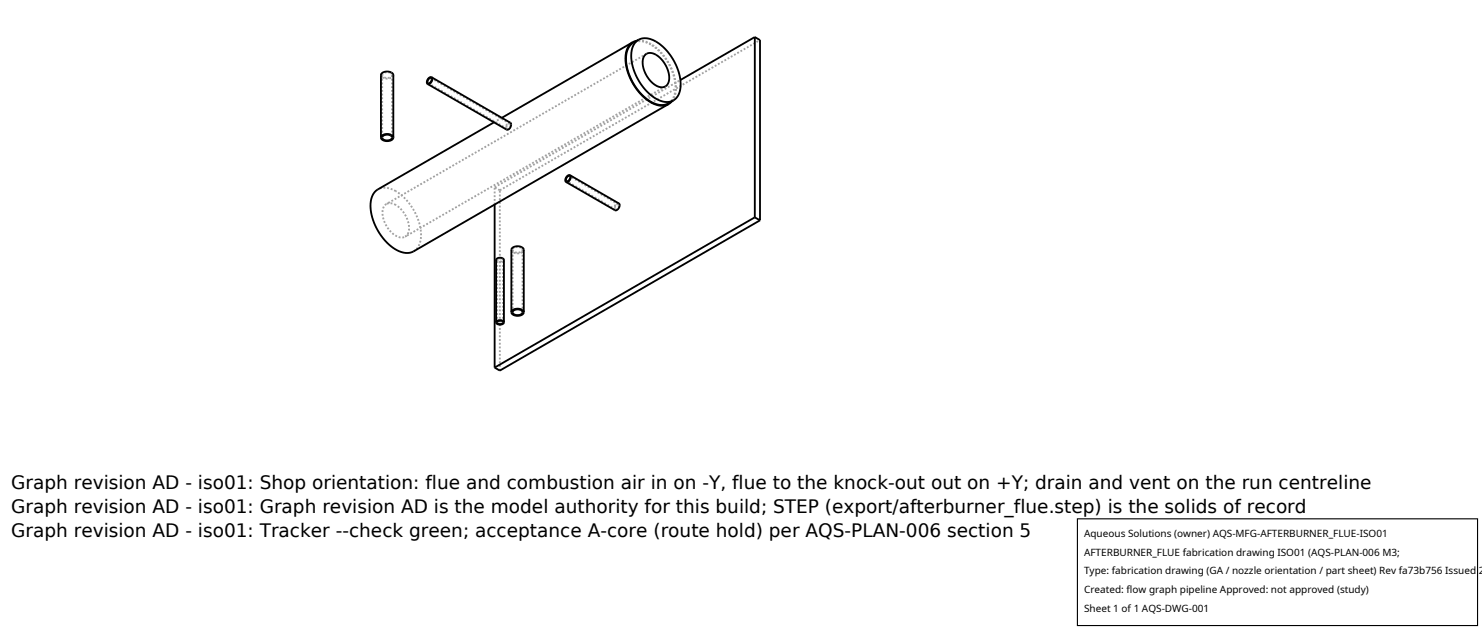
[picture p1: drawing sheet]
<svg xmlns="http://www.w3.org/2000/svg" width="212mm" height="90mm" viewBox="0 0 212 90" stroke-linecap="round" stroke-linejoin="round" font-family="sans-serif">
<defs><g id="words">
<g font-size="2.6">
<text x="1.6" y="69.8">Graph revision AD - iso01: Shop orientation: flue and combustion air in on -Y, flue to the knock-out out on +Y; drain and vent on the run centreline</text>
<text x="1.6" y="73.3">Graph revision AD - iso01: Graph revision AD is the model authority for this build; STEP (export/afterburner_flue.step) is the solids of record</text>
<text x="1.6" y="76.7">Graph revision AD - iso01: Tracker --check green; acceptance A-core (route hold) per AQS-PLAN-006 section 5</text>
</g>
<g font-size="1.4">
<text x="154.8" y="76.6">Aqueous Solutions (owner) AQS-MFG-AFTERBURNER_FLUE-ISO01</text>
<text x="154.8" y="79.3">AFTERBURNER_FLUE fabrication drawing ISO01 (AQS-PLAN-006 M3;</text>
<text x="154.8" y="82">Type: fabrication drawing (GA / nozzle orientation / part sheet) Rev fa73b756 Issued 2</text>
<text x="154.8" y="84.7">Created: flow graph pipeline Approved: not approved (study)</text>
<text x="154.8" y="87.4">Sheet 1 of 1 AQS-DWG-001</text>
</g>
</g></defs>
<g fill="none" stroke="#a0a0a0" stroke-width=".26" stroke-dasharray=".3 .3" stroke-linecap="butt">
<path d="M54.6 10.7l.1-.2 .3-.1 .4-.1 .4 .1M54.6 10.7v8.9M55.8 10.4l.2 .3M56 10.7l-.2 .3-.5 .1-.5-.1-.2-.3M56 10.7v8.9M56.2 10.7l-.3 .4-.6 .1-.6-.1-.3-.4M61.2 11.9l11.2 6.5M61.6 11.2l11.2 6.5M71.7 16.8l-1.1 .7M72.4 18.4l.3-.1 .2-.5M72.8 17.7h-.2l-.2 .2-.1 .3 .1 .2M72.9 17.5l-.3 .1-.3 .3-.1 .4 .1 .2"/>
<path d="M72.9 17.8l-.1-.1M92.3 7.7l-37.1 21.4M92.9 6.3l-1-.4-.9-.1M92.9 6.4l-.7-.4-.6-.1h-.6l-.6 .2M95 12.3l-37.1 21.5M95.4 14.8l.7-.6 .3-1 .1-1.1-.3-1.4-.6-1.4-.7-1.2-.9-1-1.1-.7M96 14.5l.4-.8 .1-1v-1.2l-.4-1.3-.5-1.1-.8-1.2-.9-1-1-.6M55.2 29.1l-.4 .5-.2 .7 .2 1 .4 .9 .6 .8 .7 .7 .8 .2 .6-.1M56.5 29.3l-.7-.3-.6 .1M56.5 27.3l-.7-.3-.6-.2h-.6l-.6 .2M57.9 33.8l.3-.3 .2-.5v-.7l-.1-.6-.7-1.4-.5-.6-.6-.4M59.1 35.9l.6-.6 .4-1v-1.1l-.2-1.4-.6-1.5-.8-1.2-.9-1-1.1-.8"/>
<path d="M70.6 29.2v-2.5M70.6 26.7l26.6-15.3M70.9 37.1l.1 .2 .4 .1 .4-.1 .2-.2M71 37.1l.1 .2 .3 .1 .3-.1 .1-.2M71.4 27.2l-.8-.5M71.4 27.2l37.1-21.5M71.7 36.9h-.4l-.3 .2M71.8 37.1l-.1-.2M73 35.7l.3 .3 .6 .2 .6-.2 .3-.3M73.2 35.7l.2 .3 .5 .1 .5-.1 .2-.3M74.4 35.4l-.7-.1-.4 .1-.1 .3M74.6 35.7l-.2-.3"/>
<path d="M87.9 29.9l.3-.1 .2-.4M87.9 29.9l-7-4M88.3 29.2h-.2l-.2 .2-.1 .3 .1 .2M88.3 29.2l-7-4.1M88.4 29l-.3 .1-.3 .3-.1 .4 .1 .2M88.4 29.4l-.1-.2M71 46v-8.9M71.4 52.9v-25.7M71.8 46v-8.9M73.2 44.6v-8.9M74.6 44.6v-8.9"/>
</g>
<g fill="none" stroke="#000" stroke-width=".26">
<path d="M54.4 19.6l.3-.3 .6-.2 .6 .2 .3 .3M54.4 19.6l.3 .4 .5 .2 .7-.2 .3-.4M54.4 19.6v-8.9l.3-.3 .5-.2 .7 .1 .3 .4v8.9M54.7 19.4l.4-.1h.4l.4 .1 .1 .3-.3 .3h-.6l-.5-.2zM61.3 11.3l.2-.2 .1 .3-.1 .3-.3 .2-.1-.3zM61.6 11l11.3 6.5 .1 .3-.1 .4-.3 .3h-.3l-11.2-6.5M61.6 11l.2 .3-.2 .4-.2 .3h-.3M61.6 11l-.3 .1-.2 .3-.1 .3 .1 .3M90.4 6l-.5 .4-.3 .5-.2 .6-.1 .8 .3 1.7 .8 1.9 1.2 1.6 1.3 1.1 .7 .3 .7 .2h.7l.5-.2M90.4 6l-18.7 10.8M91 5.8l-.6 .2M91.2 5.7l.5-.2h.6l.7 .1 .7 .3 1.4 1.2 1.1 1.5 .8 1.8 .2 1.7-.1 .7-.2 .7-.3 .5-.4 .3"/>
<path d="M91.2 5.7l-.5 .4-.3 .4-.2 .7v.7l.2 1.7 .8 1.9 1.1 1.5 1.4 1.1 .7 .3 .6 .2 .7-.1 .5-.2M91.2 5.7l-.9 .5-.4 .4-.3 .5-.2 .9v.8l.2 1.1 .4 1 .5 1.1 .6 .8 .8 .9 .8 .7 .7 .4 .8 .2h.7l1.3-.7M92.1 7.9l.6-.3 .8 .1 .7 .5 .7 .8 .5 1 .2 1-.1 .8-.4 .5-.6 .2-.7-.2-.7-.5-.6-.7-.5-.9-.2-.9v-.8zM95.5 14.9l-36.5 21-.7 .2-.9-.1-.8-.3-.9-.7-.8-.8-.8-1-.6-1.1-.3-1.1-.2-1-.1-1 .2-.9 .4-.7 .5-.4 16.6-9.5M96 14.5l-.5 .4M107.8 5.3l-10.6 6.1M107.8 5.3v25.7M107.8 5.3l.7 .4v25.8M70.6 29.2v23.3M81 25.3l.3-.2 .1 .3-.1 .3-.3 .2-.2-.2zM81.4 25l7 4.1 .1 .2-.1 .4-.3 .3h-.3l-6.9-4M81.4 25l.1 .3-.1 .4-.3 .3h-.2"/>
<path d="M81.4 25h-.3l-.3 .4-.1 .3 .2 .3M107.8 31l.7 .5M107.8 31l-37.2 21.5M108.5 31.5l-37.1 21.4-.8-.4M70.9 46v-8.9l.1-.2 .4-.1 .4 .1 .2 .2v8.9M70.9 46l.1-.2 .4-.1 .4 .1 .2 .2M70.9 46l.1 .2 .4 .2 .4-.1 .2-.3M71.1 45.9l.4-.1 .3 .1v.2l-.1 .1-.4 .1-.3-.2zM73 44.6v-9l.3-.3 .6-.1 .6 .1 .3 .3v9M73 44.6l.3-.4 .6-.1 .6 .1 .3 .4M73 44.6l.3 .4 .6 .1 .6-.1 .3-.4M73.3 44.4l.4-.2h.4l.4 .2 .1 .2-.3 .3-.6 .1-.4-.3z"/>
</g>
<path d="M153.9 74.1h57.1v15.2h-57.1z" fill="#fff" stroke="#000" stroke-width=".16"/>
<use href="#words"/>
</svg>
